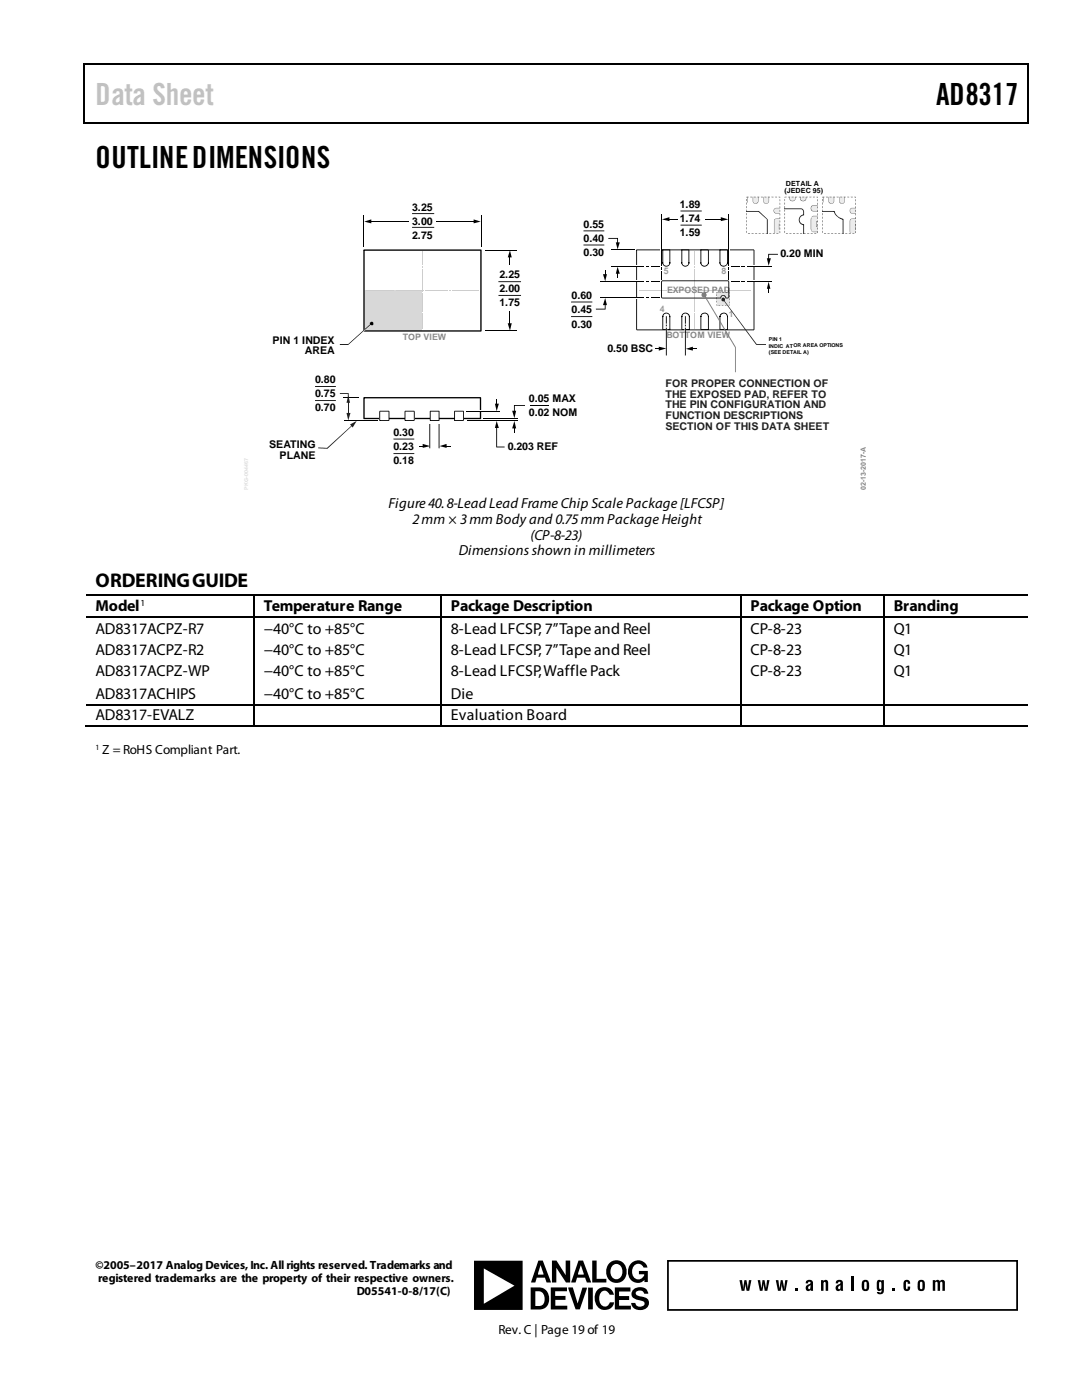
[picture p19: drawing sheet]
<svg xmlns="http://www.w3.org/2000/svg" width="216mm" height="279mm" viewBox="0 0 216 279" stroke-linecap="round" stroke-linejoin="round" font-family="sans-serif">
<defs><g id="words">
<text font-size="6.1" fill="#c1c1c1" x="19" y="20.9">Data Sheet</text>
<g font-size="6.1">
<text x="186.8" y="20.9">AD8317</text>
<text x="19" y="33.6">OUTLINE DIMENSIONS</text>
</g>
<text font-size="4" x="19" y="117.2">ORDERING GUIDE</text>
<g font-size="3.2">
<text x="19" y="122">Model</text>
<text x="52.7" y="122">Temperature Range</text>
<text x="90" y="122">Package Description</text>
<text x="149.8" y="122">Package Option</text>
<text x="178.3" y="122">Branding</text>
<text x="19" y="126.5">AD8317ACPZ-R7</text>
<text x="19" y="130.7">AD8317ACPZ-R2</text>
<text x="52.7" y="126.5">−40°C to +85°C</text>
<text x="52.7" y="130.7">−40°C to +85°C</text>
<text x="90" y="126.5">8-Lead LFCSP, 7” Tape and Reel</text>
<text x="90" y="130.7">8-Lead LFCSP, 7” Tape and Reel</text>
<text x="149.8" y="126.5">CP-8-23</text>
<text x="149.8" y="130.7">CP-8-23</text>
<text x="178.3" y="126.5">Q1</text>
<text x="178.3" y="130.7">Q1</text>
<text x="19" y="134.9">AD8317ACPZ-WP</text>
<text x="52.7" y="134.9">−40°C to +85°C</text>
<text x="90" y="134.9">8-Lead LFCSP, Waffle Pack</text>
<text x="149.8" y="134.9">CP-8-23</text>
<text x="178.3" y="134.9">Q1</text>
<text x="19" y="139.4">AD8317ACHIPS</text>
<text x="19" y="143.7">AD8317-EVALZ</text>
<text x="52.7" y="139.4">−40°C to +85°C</text>
<text x="90" y="139.4">Die</text>
<text x="90" y="143.7">Evaluation Board</text>
</g>
<g font-size="2.9">
<text x="77.5" y="101.3">Figure 40. 8-Lead Lead Frame Chip Scale Package [LFCSP]</text>
<text x="82.3" y="104.5">2 mm × 3 mm Body and 0.75 mm Package Height</text>
<text x="105.8" y="107.7">(CP-8-23)</text>
<text x="91.5" y="110.9">Dimensions shown in millimeters</text>
</g>
<g font-size="2.6">
<text x="20.4" y="150.5">Z = RoHS Compliant Part.</text>
<text x="99.5" y="266.2">Rev. C | Page 19 of 19</text>
</g>
<g font-size="2.4">
<text x="19" y="253.2">©2005–2017 Analog Devices, Inc. All rights reserved. Trademarks and</text>
<text x="19.6" y="255.9">registered trademarks are the property of their respective owners.</text>
<text x="71.2" y="258.5">D05541-0-8/17(C)</text>
</g>
<g font-size="2.1">
<text x="135.7" y="41.5">1.89</text>
<text x="82.3" y="42">3.25</text>
<text x="82.3" y="44.9">3.00</text>
<text x="82.3" y="47.7">2.75</text>
<text x="116.4" y="45.5">0.55</text>
<text x="135.7" y="44.3">1.74</text>
<text x="135.7" y="47.1">1.59</text>
<text x="116.4" y="48.3">0.40</text>
<text x="116.4" y="51.1">0.30</text>
<text x="155.7" y="51.4">0.20 MIN</text>
<text x="99.7" y="55.5">2.25</text>
<text x="99.7" y="58.3">2.00</text>
<text x="114.1" y="59.7">0.60</text>
<text x="99.7" y="61.1">1.75</text>
<text x="114.1" y="62.6">0.45</text>
<text x="114.1" y="65.4">0.30</text>
<text x="54.4" y="68.6">PIN 1 INDEX</text>
<text x="60.8" y="70.7">AREA</text>
<text x="121.2" y="70.3">0.50 BSC</text>
<text x="62.9" y="76.4">0.80</text>
<text x="62.9" y="79.3">0.75</text>
<text x="62.9" y="82.1">0.70</text>
<text x="105.6" y="80.2">0.05 MAX</text>
<text x="105.6" y="83">0.02 NOM</text>
<text x="53.7" y="89.4">SEATING</text>
<text x="78.5" y="87">0.30</text>
<text x="78.5" y="89.8">0.23</text>
<text x="101.3" y="89.9">0.203 REF</text>
<text x="55.8" y="91.6">PLANE</text>
<text x="78.5" y="92.6">0.18</text>
</g>
<g font-size="2.1" fill="#231f20">
<text x="132.8" y="77.3">FOR PROPER CONNECTION OF</text>
<text x="132.8" y="79.4">THE EXPOSED PAD, REFER TO</text>
<text x="132.8" y="81.5">THE PIN CONFIGURATION AND</text>
<text x="132.8" y="83.6">FUNCTION DESCRIPTIONS</text>
<text x="132.8" y="85.7">SECTION OF THIS DATA SHEET</text>
</g>
<text font-size="1.9" x="28" y="120.9">1</text>
<g font-size="1.8" fill="#9a9a9a">
<text x="132.5" y="54.7">5</text>
<text x="144" y="54.7">8</text>
<text x="131.7" y="62.3">4</text>
<text x="145.4" y="63.3">1</text>
</g>
<g font-size="1.8" fill="#888">
<text x="133.1" y="58.4">EXPOSED PAD</text>
<text x="80.4" y="67.8">TOP VIEW</text>
<text x="133" y="67.5">BOTTOM VIEW</text>
</g>
<text font-size="1.6" x="19" y="149.8">1</text>
<g font-size="1.4">
<text x="156.5" y="38.5">(JEDEC 95)</text>
<text x="156.8" y="37.1">DETAIL A</text>
</g>
<text font-size="1.4" fill="#838383" x="172.8" y="97.8" transform="rotate(-90 172.8 97.8)">02-13-2017-A</text>
<g font-size="1.1">
<text x="153.4" y="68.1">PIN 1</text>
<text x="153.4" y="69.4">INDIC ATOR AREA OPTIONS</text>
<text x="153.4" y="70.6">(SEE DETAIL A)</text>
</g>
</g></defs>
<path d="M16.7 12.7h.2v1.1h-.2zM16.7 12.7h.2v.3h-.2zM82.5 12.7h.3v.3h-.3zM205.1 12.7h.2v1.1h-.2zM205.1 12.7h.2v.3h-.2zM16.7 24.3h.2v.3h-.2zM82.3 24.3h.2v.3h-.2zM205.1 24.3h.2v.3h-.2z" fill="#000"/>
<path d="M16.8 13.8v10.5M16.9 12.8h65.6M82.8 12.8h122.3M205.2 13.8v10.5M16.9 24.5h188.2" fill="none" stroke="#000" stroke-width=".26"/>
<path d="M72.8 58h11.5v8h-11.5z" fill="#d8d8d8"/>
<g fill="#231f20">
<path d="M63.5 89.3l1.8 .1 5-4.6 .1 .1-5.1 4.7-1.8-.1z"/>
<path d="M69.8 84.7l1.4-.7-.8 1.3z"/>
</g>
<g fill="#cccbcb">
<path d="M84.3 57.6v.6z"/>
<path d="M84 57.9l.6 .1z"/>
</g>
<path d="M84.9 57.9h4.5" fill="none" stroke="#cccbcb" stroke-width=".2"/>
<path d="M89.6 57.9l.3 .1z" fill="#cccbcb"/>
<path d="M79.5 57.9h4.3M90.2 57.9h5.3" fill="none" stroke="#cccbcb" stroke-width=".2"/>
<path d="M79 57.9l.3 .1z" fill="#cccbcb"/>
<path d="M73.1 57.9h5.6" fill="none" stroke="#cccbcb" stroke-width=".2"/>
<path d="M84.3 62.4v.3z" fill="#cccbcb"/>
<path d="M84.3 58.5v3.6M84.3 63v2.7" fill="none" stroke="#cccbcb" stroke-width=".2"/>
<path d="M84.3 53.1v.4z" fill="#cccbcb"/>
<path d="M84.3 50.1v2.8M84.3 53.8v3.6" fill="none" stroke="#cccbcb" stroke-width=".2"/>
<g fill="#cccbcb">
<path d="M138.6 57.6l.1 .6z"/>
<path d="M138.3 57.9l.7 .1z"/>
</g>
<path d="M139.2 57.9h4.5" fill="none" stroke="#cccbcb" stroke-width=".2"/>
<path d="M143.9 57.9l.4 .1z" fill="#cccbcb"/>
<path d="M133.8 57.9h4.3M144.5 57.9h5.3" fill="none" stroke="#cccbcb" stroke-width=".2"/>
<path d="M133.3 57.9l.3 .1z" fill="#cccbcb"/>
<path d="M127.5 57.9h5.5" fill="none" stroke="#cccbcb" stroke-width=".2"/>
<path d="M138.6 62.4l.1 .3z" fill="#cccbcb"/>
<path d="M138.7 58.5v3.6M138.7 63v2.7" fill="none" stroke="#cccbcb" stroke-width=".2"/>
<path d="M138.6 53.1l.1 .4z" fill="#cccbcb"/>
<path d="M138.7 50.1v2.8M138.7 53.8v3.6" fill="none" stroke="#cccbcb" stroke-width=".2"/>
<path d="M73.7 44.2h8M101.8 62.1v2.8" fill="none" stroke="#000" stroke-width=".2"/>
<path d="M72.7 44.2l1.4-.4v.8zM101.8 50l.3 1.4h-.8zM101.7 51h.1v1.9h-.1zM72.5 79.3l23.4-.1 .1 4.4h-23.4l-.1-4.2h.3v4h22.9v-3.9h-23zM101.3 64.5h.8l-.3 1.5z" fill="#000"/>
<path d="M75.8 82.1h1.8v1.8h-1.8z" fill="#fff"/>
<path d="M75.7 82.1l1.9-.1 .1 1.9-1.9 .1v-.2h1.7v-1.6h-1.6l-.1 1.8z" fill="#000"/>
<path d="M80.8 82.1h1.9v1.8h-1.9z" fill="#fff"/>
<path d="M80.7 82.1l2-.1 .1 1.9-2 .1v-.2h1.8v-1.6h-1.7l-.1 1.8z" fill="#000"/>
<path d="M85.8 82.1h1.8v1.8h-1.8z" fill="#fff"/>
<path d="M85.8 82.1l1.8-.1 .1 1.9-1.9 .1v-.2h1.7v-1.6h-1.6l-.1 1.8z" fill="#000"/>
<path d="M90.7 82.1h1.8v1.8h-1.8z" fill="#fff"/>
<g fill="#000">
<path d="M126.9 49.9l23.6-.1v16l-23.5 .1-.1-16h.2v15.8h23.3v-15.7zM99 79.7h.2v1.2h-.2zM84.3 88.6l1.5 .4-1.5 .4zM83.5 88.9h1.2v.2h-1.2zM88.8 88.9h1.1v.2h-1.1zM87.7 89l1.4-.4v.8zM90.6 82.1l1.9-.1 .1 1.9-1.9 .1v-.2h1.7v-1.6h-1.6l-.1 1.8zM98.7 80.6h.8l-.4 1.5zM99 85.1h.2v4h1.5v.2h-1.7zM99.1 84l.4 1.4h-.8zM102.2 82h.8l-.4 1.5zM102.6 80.8h2.2v.2h-2.1v1.2h-.1z"/>
<path d="M62.9 77v.2h4.1v-.2zM62.9 79.9v.1h4.1v-.1z"/>
<path d="M78.5 87.5v.2h4.2v-.2zM78.5 90.4v.2h4.2v-.2z"/>
<path d="M85.7 84.6v4.9h.1v-4.9zM87.5 84.6v4.9h.2v-4.9z"/>
</g>
<path d="M68.6 79.3h3M68.6 83.9h6.7M93.1 83.9h10.2M96.5 83.6h6.8" fill="none" stroke="#000" stroke-width=".2"/>
<g fill="#fff">
<path d="M126.8 59.3h.5v.3h-.5z"/>
<path d="M126.8 56h.5v.2h-.5z"/>
</g>
<path d="M129 59.3h.5v.2h-.5zM129 56h.5v.2h-.5zM130 59.3h1.7v.2h-1.7zM130 56h1.7v.2h-1.7zM131.9 54.1h.2v1.8h-.2zM131.9 53.4h.2v.4h-.2zM145.3 54.1h.2v1.8h-.2zM145.3 53.4h.2v.4h-.2z" fill="#000"/>
<g fill="#fff">
<path d="M131.8 49.6h.3v.5h-.3z"/>
<path d="M145.2 49.6h.3v.5h-.3z"/>
</g>
<g fill="#000">
<path d="M72.5 49.9l23.5-.1 .1 16.3-23.5 .1-.1-16.2h.3v15.9h23v-15.9h-23.2zM94.5 43.8l1.4 .4-1.4 .4zM120.3 54.7h.8l-.3 1.4zM120.7 54h.1v1.1h-.1zM122.9 48.4h.8l-.5 1.4zM123.1 54.3h.2v1h-.2zM121.4 47.5h1.9v1.1h-.2v-.9h-1.7zM123.2 53.2l.5 1.4h-.8zM132.2 49.9h1.6l-.1 2.7v-.3a.72 .72 0 0 1-.7 .9 .72 .72 0 0 1-.8-.9 .71 .71 0 0 0 .8 .7 .71 .71 0 0 0 .7-.7v.3l-.1-2.6h-1.4v-.2l.1 2.7-.1 .1zM136 49.9h1.6l-.1 2.7v-.3a.72 .72 0 0 1-.7 .9 .72 .72 0 0 1-.8-.9 .71 .71 0 0 0 .8 .7 .71 .71 0 0 0 .7-.7v.3l-.1-2.6h-1.4v-.2l.1 2.7-.1 .1zM139.8 49.9h1.6v2.7v-.3a.76 .76 0 0 1-.8 .9 .76 .76 0 0 1-.8-.9 .75 .75 0 0 0 .8 .7 .75 .75 0 0 0 .8-.7v.3l-.1-2.6h-1.5v-.2l.1 2.7-.1 .1zM143.6 49.9h1.6v2.7v-.3a.76 .76 0 0 1-.8 .9 .76 .76 0 0 1-.7-.9 .75 .75 0 0 0 .7 .7 .75 .75 0 0 0 .8-.7v.3l-.1-2.6h-1.5l.1-.2v2.7h-.1z"/>
<path d="M153 51.5h.8l-.4 1.5zM153.3 57.3h.2v1h-.2zM153.3 50.7h1.9v.1h-1.7v1h-.2zM153.4 56.2l.3 1.4h-.7zM118.9 61.6h1.8v-1h.1v1.2h-1.9zM120.8 59.5l.3 1.4h-.8zM131.5 69.2l1.5 .3-1.5 .5zM130.7 69.5h1.1v.2h-1.1zM132.4 62.6a.73 .73 0 0 1 .9-.2 .73 .73 0 0 1 .4 .9 .71 .71 0 0 0-.7-.7 .71 .71 0 0 0-.8 .7v-.2h.1v2.6h1.5v.1l-.2-.1 .1-2.6 .1 2.7h-1.6v-2.7h.1v.2l-.1-.1zM136.2 62.6a.78 .78 0 0 1 .9-.2 .78 .78 0 0 1 .5 .9 .75 .75 0 0 0-.8-.7 .75 .75 0 0 0-.8 .7v-.2h.1v2.6h1.5v.1v-2.7v2.6l-1.6 .1v-2.7h.1v.2l-.1-.1zM137.9 69.5h1.2v.2h-1.2zM136.8 69.6l1.5-.4v.8z"/>
<path d="M140 62.6a.77 .77 0 0 1 .9-.2 .77 .77 0 0 1 .5 .9 .75 .75 0 0 0-.8-.7 .75 .75 0 0 0-.8 .7v-.1l.1-.1v2.6h1.5v.1v-2.7v2.6h-1.6v-2.5l.1-.1v.2l-.1-.1zM143.8 62.6a.75 .75 0 0 1 1-.2 .75 .75 0 0 1 .4 .9 .75 .75 0 0 0-.8-.7 .75 .75 0 0 0-.7 .7l-.1-.1 .1-.1v2.6h1.5v.1h-.1l.1-2.7v2.7l-1.6-.1v-2.5l.1-.1v.2l-.1-.1zM102.6 85.1h.1v1.2h-.1zM102.6 84l.4 1.5h-.8z"/>
<path d="M82.2 42.5v.2h4.4v-.2zM82.2 45.3v.2h4.4v-.2z"/>
<path d="M99.5 56.1v.2h4.5v-.2zM99.5 58.9v.1h4.5v-.1z"/>
<path d="M116.4 46v.2h4.2v-.2zM116.4 48.8v.2h4.2v-.2z"/>
<path d="M135.8 42v.2h4.2v-.2zM135.8 44.8v.2h4.2v-.2z"/>
<path d="M114 60.2v.2h4.2v-.2zM114 63.1v.2h4.2v-.2z"/>
<path d="M132.9 64.8v.3h.1v-.3zM136.7 64.8v.3h.1v-.3z"/>
<path d="M132.9 63.1v1.5h.1v-1.5zM136.7 63.1v1.5h.1v-1.5z"/>
</g>
<path d="M72.6 43v6.3M87 44.2h7.9M96 43v6.3M96.9 50h6.2M119.8 59.4h8.6M119.8 56.1h8.6M122 49.9h4.6M96.9 66h6.2M105.7 80.9h3.7" fill="none" stroke="#000" stroke-width=".2"/>
<path d="M132.9 65.4v.7h.2v-.7zM136.6 65.4v.7h.2v-.7z" fill="#fff"/>
<g fill="#000">
<path d="M129 53h.5v.2h-.5zM129.9 53h1.6v.2h-1.6zM132.1 43.8l1.5-.5v.8zM143.8 43.3l1.5 .5-1.5 .3z"/>
<path d="M132.9 65.4v5.5h.1v-5.5zM136.7 65.4v5.5h.1v-5.5z"/>
</g>
<path d="M133.2 43.8h2.1M140.7 43.8h3.5" fill="none" stroke="#000" stroke-width=".2"/>
<g fill="#fff">
<path d="M126.9 53.1h.3z"/>
<path d="M126.9 53h.3v.2h-.3z"/>
</g>
<path d="M122 53.1h6.4" fill="none" stroke="#000" stroke-width=".2"/>
<path d="M145.9 53h1.7v.2h-1.7zM148 53h.6v.2h-.6z" fill="#000"/>
<g fill="#fff">
<path d="M150.3 53.1h.3z"/>
<path d="M150.3 53h.3v.2h-.3z"/>
</g>
<path d="M149 53.1h4.9" fill="none" stroke="#000" stroke-width=".2"/>
<path d="M145.9 56h1.7v.2h-1.7zM148 56h.6v.2h-.6z" fill="#000"/>
<g fill="#fff">
<path d="M150.3 56.1h.3z"/>
<path d="M150.3 56h.3v.2h-.3z"/>
</g>
<path d="M132 42.8v10.2M145.4 42.8v10.2M149 56.1h4.9" fill="none" stroke="#000" stroke-width=".2"/>
<path d="M72.3 66.1l.5-.4 .1 .1-.4 .5z" fill="#fff"/>
<g fill="#000">
<path d="M67.8 68.7h1.7l4.6-4.2 .1 .1-4.7 4.2h-1.7z"/>
<circle cx="74.2" cy="64.6" r=".38"/>
</g>
<path d="M67.8 78.4h1.8v.8h-.2v-.6h-1.6z" fill="#231f20"/>
<path d="M69.5 80v2.8" fill="none" stroke="#231f20" stroke-width=".2"/>
<g fill="#231f20">
<path d="M69.5 78.9l.3 1.5h-.7z"/>
<path d="M69.1 82.4h.8l-.4 1.5z"/>
</g>
<path d="M95.6 82h.6v.2h-.6z" fill="#fff"/>
<path d="M93.1 82.1h6.7" fill="none" stroke="#000" stroke-width=".2"/>
<path d="M132.1 56h13.1v.1h-13l-.1 .2 .1 3.1 11.6 .1a.5 .5 0 0 1 .5-.6 .5 .5 0 0 1 .5 .6l.5-.2-.1-3.3 .3 .3v3l-.3 .3-.4-.1a.49 .49 0 0 0-.5-.5 .49 .49 0 0 0-.5 .5l-11.6 .1-.3-.3v-3z" fill="#000"/>
<g fill="#7c7c7c">
<path d="M140.4 58.8h.2l6.2 10.5v5l-.1-.1v-4.8z"/>
<circle cx="140.5" cy="58.8" r=".51"/>
</g>
<g fill="#e8e8e9">
<path d="M143 58.4h2.5v2.5h-2.5z"/>
<path d="M143 58.4h1.5z"/>
</g>
<path d="M143 59.4h.7a.58 .58 0 0 1 .6-.5 .58 .58 0 0 1 .6 .5l.4-.1v-.9h.2v1l-.7 .2a.49 .49 0 0 0-.5-.6 .49 .49 0 0 0-.5 .6h-.8z" fill="#424243"/>
<g fill="#231f20">
<path d="M142.9 60.8l.1-.1v.2h.2l-.2 .1z"/>
<path d="M145.3 60.9h.2v-.2l.1 .1-.1 .2z"/>
<path d="M145.3 58.3h.3v.2l-.1 .1z"/>
<path d="M142.9 58.3h.3l-.2 .3z"/>
<path d="M144.3 59.8l.1-.1 6.6 9h1.8v.1h-1.9z"/>
<path d="M144.6 60.9l.4 .1zM144 60.9l.4 .1zM143.3 60.9l.4 .1z"/>
<path d="M145.5 58.9v.4zM145.5 59.5l.1 .4zM145.5 60.2l.1 .3z"/>
<path d="M143.5 58.3l.4 .1zM144.2 58.3l.3 .1zM144.8 58.3l.4 .1z"/>
<path d="M142.9 60l.1 .4zM142.9 59.4l.1 .3v-.4zM142.9 58.8l.1 .3v-.4z"/>
<circle cx="144.3" cy="59.8" r=".38"/>
</g>
<path d="M169.8 41.6h1v.9h-.8a.54 .54 0 0 1-.2-.9z" fill="#ededee"/>
<path d="M169.8 41.6l1-.1-.8 .1a.51 .51 0 0 0-.4 .5 .51 .51 0 0 0 .4 .4h.8l-.8 .1a.61 .61 0 0 1-.5-.4 .61 .61 0 0 1 .3-.6z" fill="#6a6768"/>
<path d="M167.5 39.3h1v.9a.49 .49 0 0 1-.5 .4 .49 .49 0 0 1-.5-.4z" fill="#ededee"/>
<path d="M167.4 39.3l.1 .9a.49 .49 0 0 0 .5 .4 .49 .49 0 0 0 .5-.4v-.9l.1 .9a.58 .58 0 0 1-.6 .5 .58 .58 0 0 1-.6-.5z" fill="#6a6768"/>
<path d="M165.4 39.3h1v.9a.49 .49 0 0 1-.5 .4 .49 .49 0 0 1-.5-.4z" fill="#ededee"/>
<path d="M165.3 39.3l.1 .9a.49 .49 0 0 0 .5 .4 .49 .49 0 0 0 .5-.4v-.9l.1 .9a.58 .58 0 0 1-.6 .5 .58 .58 0 0 1-.6-.5z" fill="#6a6768"/>
<path d="M164.2 39.3v1.1z" fill="#ededee"/>
<path d="M164.2 39.3l.1 .9-.1 .3z" fill="#6a6768"/>
<path d="M169.8 43.7h1v1h-.2v1.1h.2v.7h-1.1v-.1l-.1-2.3z" fill="#ededee"/>
<path d="M170.6 44.7v1.1h.2v-1.1zM169.6 43.8v2.4l.1 .3v-2.5l.3-.3 .8-.1h-.9z" fill="#6a6768"/>
<g fill="#231f20">
<path d="M164.1 42.1h2.4a2.38 2.38 0 0 0 1.8 1.7v2.8h-.2v-2.8l.1 .1a2.66 2.66 0 0 1-1.8-1.7l.1 .1h-2.4z"/>
<path d="M164.1 39.3l.1 .2 .3-.1zM164.1 39.7l.1 .5zM164.1 40.4l.1 .5zM164.1 41.1l.1 .5zM164.1 41.8l.1 .5zM164.1 42.5l.1 .5zM164.1 43.3l.1 .4zM164.1 44l.1 .4zM164.1 44.7l.1 .4zM164.1 45.4l.1 .4zM164.1 46.1l.1 .4zM164.4 46.5h.5zM165.1 46.5h.5zM165.8 46.5h.5zM166.5 46.5h.5zM167.2 46.5h.5zM168 46.5h.4zM168.7 46.5h.4zM169.4 46.5h.4zM170.1 46.5h.4zM170.7 46.2l.1 .3v-.4zM170.7 45.5l.1 .3v-.4zM170.7 44.8l.1 .3v-.4zM170.7 44l.1 .4v-.4zM170.7 43.3l.1 .4v-.4zM170.7 42.6l.1 .4v-.5zM170.7 41.9l.1 .4v-.5zM170.7 41.2l.1 .4v-.5zM170.7 40.5l.1 .4v-.5zM170.7 39.8l.1 .4v-.5zM170.4 39.3l.4 .2v-.2zM169.7 39.3l.5 .1zM169 39.3l.5 .1zM168.3 39.3l.5 .1zM167.6 39.3l.4 .1zM166.9 39.3l.4 .1zM166.2 39.3l.4 .1zM165.5 39.3l.4 .1zM164.8 39.3l.4 .1z"/>
</g>
<path d="M154.5 41.8l.4-.2h.7v.9h-.7a.53 .53 0 0 1-.4-.7z" fill="#ededee"/>
<path d="M154.4 41.8l.5-.3h.7l-.7 .1a.49 .49 0 0 0-.5 .5 .49 .49 0 0 0 .5 .4h.7l-.7 .1a.59 .59 0 0 1-.5-.8z" fill="#6a6768"/>
<path d="M152.4 39.3h1v.9l-.3 .3-.3 .1-.3-.2z" fill="#ededee"/>
<path d="M152.3 39.3l.1 .9 .2 .3 .2 .1 .5-.2 .1-1.1 .1 .9a.58 .58 0 0 1-.6 .5 .58 .58 0 0 1-.6-.5z" fill="#6a6768"/>
<path d="M150.3 39.3h1v.9a.49 .49 0 0 1-.5 .4 .49 .49 0 0 1-.5-.4z" fill="#ededee"/>
<path d="M150.2 39.3l.1 .9a.49 .49 0 0 0 .5 .4 .49 .49 0 0 0 .5-.4v-.9v.9a.58 .58 0 0 1-.5 .5 .58 .58 0 0 1-.6-.5z" fill="#6a6768"/>
<path d="M149 39.3v1.1z" fill="#ededee"/>
<path d="M149.1 39.3l.1 .9-.2 .3z" fill="#6a6768"/>
<path d="M154.7 43.7h.9v1h-.2v1l.2 .1v.7h-1.1v-2.4z" fill="#ededee"/>
<path d="M155.4 44.7v1l.2 .1v-1.1zM154.5 43.8l-.1 2.7 .1-2.5 .3-.3 .8-.1h-.8z" fill="#6a6768"/>
<g fill="#231f20">
<path d="M149 42.1h2.4l1.8 1.7v2.8h-.2v-2.8l-1.7-1.5h-2.3z"/>
<path d="M156.5 41.6h3.3a.68 .68 0 0 1 .6 .7v.6a.97 .97 0 0 0-.8 1 .97 .97 0 0 0 .8 .9v1.8h-.1l.1-1.8a.97 .97 0 0 1-1-.9 .97 .97 0 0 1 1-1l-.3-1.1h-3.6z"/>
<path d="M149 39.3v.2l.4-.1zM149 39.7v.5zM149 40.4v.5zM149 41.1v.5zM149 41.8v.5zM149 42.5v.5zM149 43.3v.4zM149 44v.4zM149 44.7v.4zM149 45.4v.4zM149 46.1v.4zM149.2 46.5l.5 .1zM149.9 46.5l.5 .1zM150.6 46.5l.5 .1zM151.3 46.5l.5 .1zM152 46.5l.5 .1zM152.8 46.5l.4 .1zM153.5 46.5l.4 .1zM154.2 46.5l.4 .1zM154.9 46.5l.4 .1zM155.6 46.1l.1 .4zM155.6 45.4l.1 .4zM155.6 44.7l.1 .4zM155.6 44l.1 .4zM155.6 43.3l.1 .4zM155.6 42.5l.1 .5zM155.6 41.8l.1 .5zM155.6 41.1l.1 .5zM155.6 40.4l.1 .5zM155.6 39.7l.1 .5zM155.3 39.3l.4 .2v-.2zM154.6 39.3l.5 .1zM153.9 39.3l.4 .1zM153.2 39.3l.4 .1zM152.5 39.3l.4 .1zM151.8 39.3l.4 .1zM151.1 39.3l.4 .1zM150.4 39.3l.4 .1zM149.7 39.3l.4 .1z"/>
</g>
<path d="M162.1 41.1l1.1-.1v1.1h-.9a.55 .55 0 0 1-.4-.4 .55 .55 0 0 1 .2-.6z" fill="#ececec"/>
<path d="M161.9 41.1l.4-.1h.9h-.9a.54 .54 0 0 0-.4 .6 .54 .54 0 0 0 .4 .5h.9l-.9 .1a.64 .64 0 0 1-.4-1.1z" fill="#535051"/>
<path d="M159.7 39.3h1.1v.3a.54 .54 0 0 1-.5 .5 .54 .54 0 0 1-.6-.5z" fill="#ececec"/>
<path d="M159.6 39.3l.1 .3a.54 .54 0 0 0 .6 .5 .54 .54 0 0 0 .5-.5v-.3a.64 .64 0 0 1-.6 .9 .64 .64 0 0 1-.6-.9z" fill="#535051"/>
<path d="M157.6 39.3h1.1v.3a.54 .54 0 0 1-.6 .5 .54 .54 0 0 1-.5-.5z" fill="#ececec"/>
<path d="M157.5 39.3l.1 .3a.54 .54 0 0 0 .5 .5 .54 .54 0 0 0 .6-.5v-.3a.63 .63 0 0 1-.6 .9 .63 .63 0 0 1-.6-.9z" fill="#535051"/>
<path d="M161.9 43.3l.5-.1h.8v.9l-.4 .1v1.1h.4v1l-1-.1-.3-.1z" fill="#ececec"/>
<path d="M162.8 44.2v1.1h.4l-.3-.1v-1l.3-.1zM162 43.2l-.2 .7v1.9l.4 .5h1l-1.1-.1-.2-.6v-2.3l1.3-.2z" fill="#535051"/>
<path d="M156.6 39.3v.2l.4-.2zM156.6 39.7v.5zM156.6 40.4v.5zM156.6 41.1v.5zM156.6 41.8v.5zM156.6 42.5v.5zM156.6 43.3v.4zM156.6 44v.4zM156.6 44.7v.4zM156.6 45.4v.4zM156.6 46.1v.4zM156.8 46.5h.5zM157.5 46.5h.5zM158.2 46.5h.5zM158.9 46.5h.5zM159.6 46.5h.5zM160.4 46.5h.4zM161.1 46.5h.4zM161.8 46.5h.4zM162.5 46.5h.4zM163.1 46.2l.1 .3v-.4zM163.1 45.5l.1 .3v-.4zM163.1 44.8l.1 .3v-.4zM163.1 44l.1 .4v-.4zM163.1 43.3l.1 .4v-.4zM163.1 42.6l.1 .4v-.5zM163.1 41.9l.1 .4v-.5zM163.1 41.2l.1 .4v-.5zM163.1 40.5l.1 .4v-.5zM163.1 39.8l.1 .4v-.5zM162.9 39.3l.3 .2v-.2zM162.2 39.3h.5zM161.5 39.3h.4zM160.8 39.3h.4zM160.1 39.3h.4zM159.4 39.3h.4zM158.7 39.3h.4zM158 39.3h.4zM157.3 39.3h.4z" fill="#231f20"/>
<g fill="none" stroke="#000" stroke-width=".26">
<path d="M17.2 118.7h33.3M50.7 118.8v4.2M50.8 118.7h37M88 118.8v4.2M88.1 118.7h59.5M147.8 118.8v4.2M147.9 118.7h28.3M176.3 118.8v4.2M176.5 118.7h28.6M17.2 123.2h33.3M50.7 123.3v17.2M50.8 123.2h37"/>
<path d="M88 123.3v17.2M88.1 123.2h59.5M147.8 123.3v17.2M147.9 123.2h28.3M176.3 123.3v17.2M176.5 123.2h28.6M16.9 144.9h33.6M17.2 140.6h33.3M50.7 140.8v3.9M50.8 140.6h37M50.8 144.9h37M88 140.8v3.9"/>
<path d="M88.1 140.6h59.5M88.1 144.9h59.5M147.8 140.8v3.9M147.9 140.6h28.3M147.9 144.9h28.3M176.3 140.8v3.9M176.5 140.6h28.6M176.5 144.9h28.6"/>
</g>
<g fill="#000">
<path d="M50.5 118.5h.3v.3h-.3zM87.8 118.5h.3v.3h-.3zM147.6 118.5h.3v.3h-.3zM176.2 118.5h.3v.3h-.3zM50.5 123h.3v.3h-.3zM87.8 123h.3v.3h-.3zM147.6 123h.3v.3h-.3zM176.2 123h.3v.3h-.3zM50.5 140.5h.3v.3h-.3zM50.5 144.7h.3v.3h-.3zM87.8 140.5h.3v.3h-.3zM87.8 144.7h.3v.3h-.3z"/>
<path d="M147.6 140.5h.3v.3h-.3zM147.6 144.7h.3v.3h-.3zM176.2 140.5h.3v.3h-.3zM176.2 144.7h.3v.3h-.3zM147.5 255.5h.6l.2 1.7 .2-1.7h.4l.3 1.7 .2-1.7h.5l-.4 2.1h-.5l-.3-1.4-.2 1.4h-.5zM151.2 255.5h.5l.2 1.7 .2-1.7h.5l.2 1.7 .3-1.7h.4l-.4 2.1h-.5l-.2-1.4-.3 1.4h-.5zM154.8 255.5h.5l.2 1.7 .3-1.7h.4l.3 1.7 .2-1.7h.5l-.5 2.1h-.5l-.2-1.4-.2 1.4h-.6zM158.6 257.1h.5v.5h-.5zM163.8 255.5h.5v.2a.48 .48 0 0 1 .4-.3 .48 .48 0 0 1 .5 .3v1.9h-.4l-.1-1.6-.1-.2-.3 .2v1.6h-.5zM169.8 254.8h.5v2.8h-.5zM178.1 257.1h.5v.5h-.5zM180.5 255.6a.69 .69 0 0 1 .8-.1 .69 .69 0 0 1 .3 .7h-.5v-.4l-.3 .1v1.3h.3v-.4h.5a.69 .69 0 0 1-.6 .9 .69 .69 0 0 1-.7-.9v-1z"/>
<path d="M186.1 255.5h.5v.2l.3-.3 .4 .1 .2 .2a.54 .54 0 0 1 .6-.3 .54 .54 0 0 1 .4 .5v1.7h-.5v-1.6l-.2-.2-.2 .2v1.6h-.5v-1.6l-.2-.2-.3 .2v1.6h-.5z"/>
<path d="M110.1 251.6h.9l1.9 2.9v-2.9h.9v4.3h-.9l-1.9-2.9v2.9h-.9zM118.2 251.6h.8v3.6h2v.7h-2.8zM115.4 251.6h.9l1.7 4.3h-.9l-.4-.9h-1.6l-.2 .9h-1zM107.4 251.6h.9l1.7 4.3h-.9l-.4-.9h-1.6l-.3 .9h-.9zM121.7 252a2.12 2.12 0 0 1 2.6 0 2.12 2.12 0 0 1 .7 2.4 2.09 2.09 0 0 1-2.7 1.5 2.09 2.09 0 0 1-1.3-2.8zM126.1 252a1.87 1.87 0 0 1 3.1 1h-.8a1.15 1.15 0 0 0-1.2-.8 1.15 1.15 0 0 0-1 1 1.37 1.37 0 0 0 .3 1.7 1.37 1.37 0 0 0 1.7 .1l.3-.7h-1v-.7h1.8v2.3h-.7v-.5a1.92 1.92 0 0 1-2.3 .4 1.92 1.92 0 0 1-1-2l.3-1.3zM94.5 251.6h9.8v9.8h-9.8zM113.4 256.9h.9l1 3.2 .9-3.1h.9l-1.4 4.3h-.8zM122.7 256.9h3.1v.9h-2.3v.9h2v.7h-2v1.2h2.4v.7h-3.2zM109.9 256.9h3.2v.8h-2.3v.9h2v.8h-2v1.2h2.4v.7h-3.3zM105.9 256.9h1.7a2.26 2.26 0 0 1 2 2 2.26 2.26 0 0 1-1.4 2.4h-2.3zM117.4 257h.9v4.3h-.9zM119.3 257.3a1.93 1.93 0 0 1 3.2 1.1h-.8l-.2-.2a.99 .99 0 0 0-1.1-.6 .99 .99 0 0 0-.8 .9 1.7 1.7 0 0 0 1.1 2.3 1.11 1.11 0 0 0 1-.9h.8a1.92 1.92 0 0 1-1.9 1.6 1.92 1.92 0 0 1-1.8-1.7 2.53 2.53 0 0 1 .5-2.5zM126.4 257.3a1.72 1.72 0 0 1 3 .9h-.9a.91 .91 0 0 0-.8-.6 .91 .91 0 0 0-.9 .5 1.11 1.11 0 0 0 1.3 .7 1.31 1.31 0 0 1 1.4 1.1 1.31 1.31 0 0 1-1.2 1.5 1.7 1.7 0 0 1-2.4-1.4h.9a.96 .96 0 0 0 .9 .8 .96 .96 0 0 0 .9-.6 1.05 1.05 0 0 0-1.2-.8 1.22 1.22 0 0 1-1.3-.7 1.22 1.22 0 0 1 .3-1.4zM115.9 252.5l-.6 1.9h1.2zM107.9 252.5l-.6 1.9h1.1zM122.1 252.7a1.62 1.62 0 0 0 .9 2.6 1.57 1.57 0 0 0 1.2-1.5 1.57 1.57 0 0 0-1.2-1.6l-.5 .2zM96.5 253.1v7.1l6.2-3.6zM106.8 257.7v2.9a1.32 1.32 0 0 0 1.9-1 1.52 1.52 0 0 0-1.9-1.9z"/>
<path d="M160.9 255.6a.74 .74 0 0 1 .8-.2 .74 .74 0 0 1 .5 .7l.1 1.5h-.5v-.2a.57 .57 0 0 1-.9 .2 .57 .57 0 0 1-.1-.9l.9-.6-.2-.3h-.2l-.1 .3h-.4zM161.3 256.8v.3l.2 .2 .2-.1v-.7z"/>
<path d="M166.9 255.6a.73 .73 0 0 1 .8-.2 .73 .73 0 0 1 .5 .7v1.5h-.4v-.2a.61 .61 0 0 1-1 .1 .61 .61 0 0 1 .2-1l.7-.4-.2-.3h-.2l-.1 .3h-.4zM167.3 256.8v.3l.2 .2 .2-.1v-.7z"/>
<path d="M172.1 255.6a.74 .74 0 0 1 .9-.2 .74 .74 0 0 1 .4 .8 1.06 1.06 0 0 1-.7 1.5l-.4-.1a1.99 1.99 0 0 1-.2-2zM172.5 255.9v1.2l.2 .2 .2-.2v-1.1v-.1z"/>
<path d="M175.1 255.6l.1-.1a.47 .47 0 0 1 .7 .2v-.2h.5v2a.72 .72 0 0 1-.6 .8 .72 .72 0 0 1-.8-.5l.8 .1 .1-.5a.53 .53 0 0 1-.7 .2 .53 .53 0 0 1-.3-.7zM175.5 255.9l-.1 1 .2 .4 .2-.2 .1-1-.1-.2z"/>
<path d="M183.3 255.6a.74 .74 0 0 1 .8-.2 .74 .74 0 0 1 .4 .8 1.41 1.41 0 0 1-.3 1.4 .72 .72 0 0 1-1.1-.5zM183.6 255.9v1.2l.2 .2 .2-.2v-1.1v-.1z"/>
</g>
<path d="M133.3 251.6h69.7v9.8h-69.7z" fill="none" stroke="#000" stroke-width=".35"/>
<use href="#words"/>
</svg>
